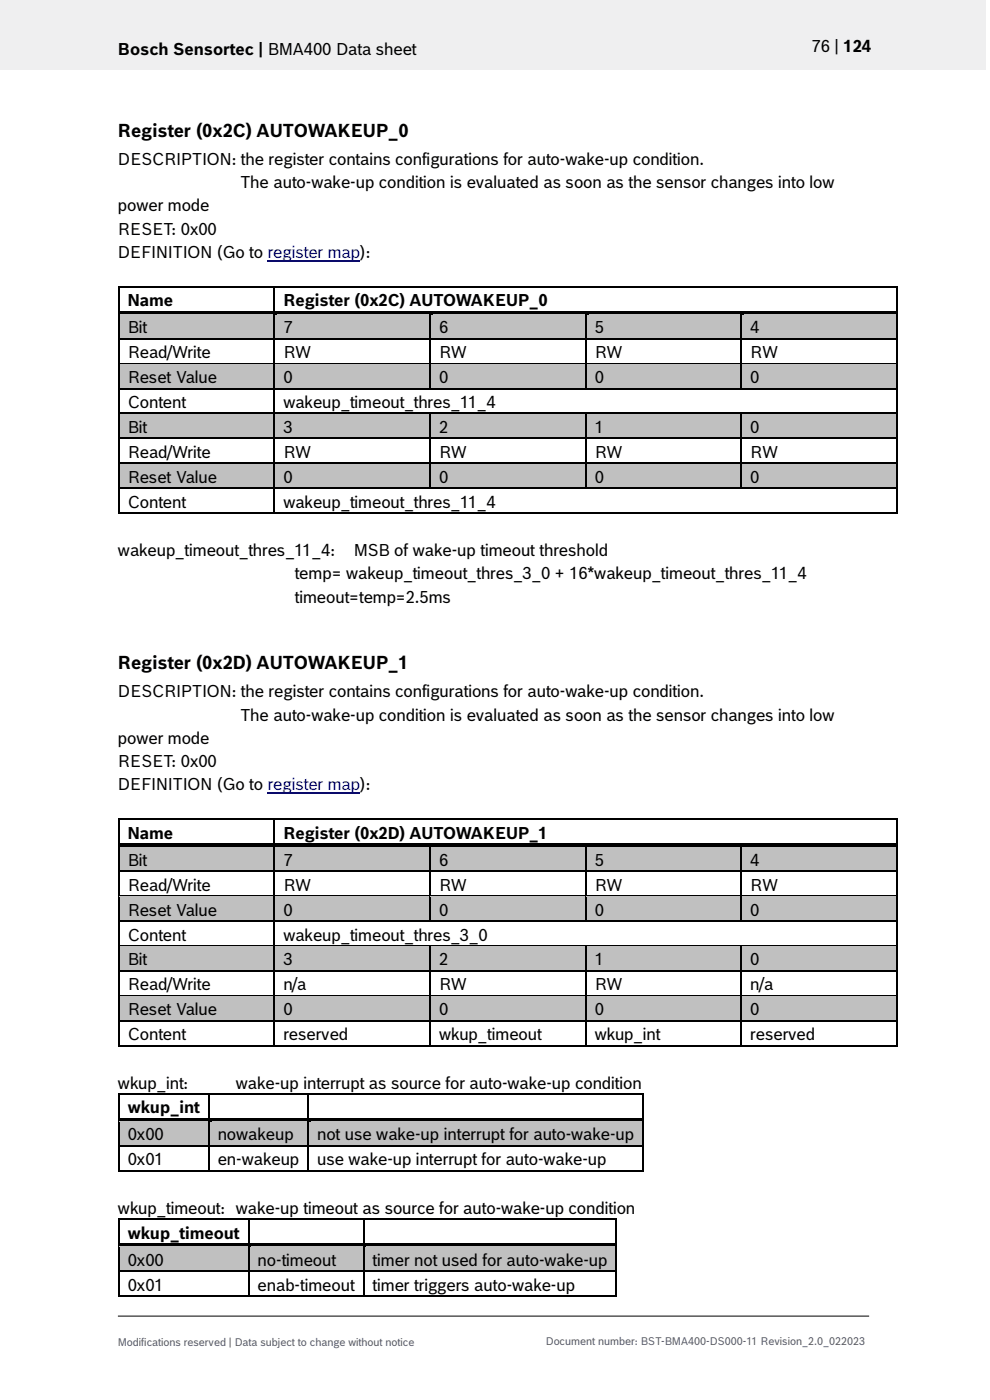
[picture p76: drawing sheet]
<svg xmlns="http://www.w3.org/2000/svg" width="210mm" height="297mm" viewBox="0 0 210 297" stroke-linecap="round" stroke-linejoin="round" font-family="sans-serif">
<defs><g id="words">
<g font-size="3.9">
<text x="25" y="29">Register (0x2C) AUTOWAKEUP_0</text>
<text x="25" y="141.9">Register (0x2D) AUTOWAKEUP_1</text>
</g>
<g font-size="3.5">
<text x="25" y="11.6">Bosch Sensortec | BMA400 Data sheet</text>
<text x="172.1" y="11">76 | 124</text>
<text x="25" y="35">DESCRIPTION: the register contains configurations for auto-wake-up condition.</text>
<text x="50.9" y="39.9">The auto-wake-up condition is evaluated as soon as the sensor changes into low</text>
<text x="25" y="44.9">power mode</text>
<text x="25" y="49.8">RESET: 0x00</text>
<text x="25" y="54.7">DEFINITION (Go to register map):</text>
<text x="27.1" y="65">Name</text>
<text x="60.1" y="65">Register (0x2C) AUTOWAKEUP_0</text>
<text x="27.1" y="70.7">Bit</text>
<text x="60.1" y="70.7">7</text>
<text x="93.1" y="70.7">6</text>
<text x="126.2" y="70.7">5</text>
<text x="159.2" y="70.7">4</text>
<text x="27.1" y="76">Read/Write</text>
<text x="60.1" y="76">RW</text>
<text x="93.1" y="76">RW</text>
<text x="126.2" y="76">RW</text>
<text x="159.2" y="76">RW</text>
<text x="27.1" y="81.3">Reset Value</text>
<text x="60.1" y="81.3">0</text>
<text x="93.1" y="81.3">0</text>
<text x="126.2" y="81.3">0</text>
<text x="159.2" y="81.3">0</text>
<text x="27.1" y="86.6">Content</text>
<text x="60.1" y="86.6">wakeup_timeout_thres_11_4</text>
<text x="27.1" y="91.8">Bit</text>
<text x="60.1" y="91.8">3</text>
<text x="93.1" y="91.8">2</text>
<text x="126.2" y="91.8">1</text>
<text x="159.2" y="91.8">0</text>
<text x="27.1" y="97.1">Read/Write</text>
<text x="60.1" y="97.1">RW</text>
<text x="93.1" y="97.1">RW</text>
<text x="126.2" y="97.1">RW</text>
<text x="159.2" y="97.1">RW</text>
<text x="27.1" y="102.4">Reset Value</text>
<text x="27.1" y="107.7">Content</text>
<text x="60.1" y="102.4">0</text>
<text x="60.1" y="107.7">wakeup_timeout_thres_11_4</text>
<text x="93.1" y="102.4">0</text>
<text x="126.2" y="102.4">0</text>
<text x="159.2" y="102.4">0</text>
<text x="25" y="118">wakeup_timeout_thres_11_4:</text>
<text x="75" y="118">MSB of wake-up timeout threshold</text>
<text x="62.5" y="122.9">temp= wakeup_timeout_thres_3_0 + 16*wakeup_timeout_thres_11_4</text>
<text x="62.5" y="127.8">timeout=temp=2.5ms</text>
<text x="25" y="147.9">DESCRIPTION: the register contains configurations for auto-wake-up condition.</text>
<text x="50.9" y="152.9">The auto-wake-up condition is evaluated as soon as the sensor changes into low</text>
<text x="25" y="157.8">power mode</text>
<text x="25" y="162.7">RESET: 0x00</text>
<text x="25" y="167.7">DEFINITION (Go to register map):</text>
<text x="27.1" y="177.9">Name</text>
<text x="60.1" y="177.9">Register (0x2D) AUTOWAKEUP_1</text>
<text x="27.1" y="183.7">Bit</text>
<text x="60.1" y="183.7">7</text>
<text x="93.1" y="183.7">6</text>
<text x="126.2" y="183.7">5</text>
<text x="159.2" y="183.7">4</text>
<text x="27.1" y="189">Read/Write</text>
<text x="60.1" y="189">RW</text>
<text x="93.1" y="189">RW</text>
<text x="126.2" y="189">RW</text>
<text x="159.2" y="189">RW</text>
<text x="27.1" y="194.2">Reset Value</text>
<text x="60.1" y="194.2">0</text>
<text x="93.1" y="194.2">0</text>
<text x="126.2" y="194.2">0</text>
<text x="159.2" y="194.2">0</text>
<text x="27.1" y="199.5">Content</text>
<text x="60.1" y="199.5">wakeup_timeout_thres_3_0</text>
<text x="27.1" y="204.8">Bit</text>
<text x="60.1" y="204.8">3</text>
<text x="93.1" y="204.8">2</text>
<text x="126.2" y="204.8">1</text>
<text x="159.2" y="204.8">0</text>
<text x="27.1" y="210.1">Read/Write</text>
<text x="27.1" y="215.4">Reset Value</text>
<text x="60.1" y="210.1">n/a</text>
<text x="60.1" y="215.4">0</text>
<text x="93.1" y="210.1">RW</text>
<text x="93.1" y="215.4">0</text>
<text x="126.2" y="210.1">RW</text>
<text x="126.2" y="215.4">0</text>
<text x="159.2" y="210.1">n/a</text>
<text x="159.2" y="215.4">0</text>
<text x="27.1" y="220.7">Content</text>
<text x="60.1" y="220.7">reserved</text>
<text x="93.1" y="220.7">wkup_timeout</text>
<text x="126.2" y="220.7">wkup_int</text>
<text x="159.2" y="220.7">reserved</text>
<text x="25" y="230.9">wkup_int:</text>
<text x="50" y="230.9">wake-up interrupt as source for auto-wake-up condition</text>
<text x="27.1" y="236.2">wkup_int</text>
<text x="27.1" y="242">0x00</text>
<text x="46.2" y="242">nowakeup</text>
<text x="67.3" y="242">not use wake-up interrupt for auto-wake-up</text>
<text x="27.1" y="247.2">0x01</text>
<text x="46.2" y="247.2">en-wakeup</text>
<text x="67.3" y="247.2">use wake-up interrupt for auto-wake-up</text>
<text x="25" y="257.5">wkup_timeout: wake-up timeout as source for auto-wake-up condition</text>
<text x="27.1" y="262.8">wkup_timeout</text>
<text x="27.1" y="268.5">0x00</text>
<text x="54.6" y="268.5">no-timeout</text>
<text x="79" y="268.5">timer not used for auto-wake-up</text>
<text x="27.1" y="273.8">0x01</text>
<text x="54.6" y="273.8">enab-timeout</text>
<text x="79" y="273.8">timer triggers auto-wake-up</text>
</g>
<g font-size="2.3" fill="#535f6b">
<text x="25" y="285.5">Modifications reserved | Data subject to change without notice</text>
<text x="115.8" y="285.2">Document number: BST-BMA400-DS000-11 Revision_2.0_022023</text>
</g>
</g></defs>
<path d="M0 0h209.1v14.8h-209.1z" fill="#efeff0"/>
<path d="M25 279.2h159.4" fill="none" stroke="#000" stroke-width=".21"/>
<path d="M56.8 55.3h19.6" fill="none" stroke="#00f" stroke-width=".23"/>
<path d="M25 60.6h.4v.4h-.4zM58 61h.4zM58 60.6h.4v.4h-.4zM190.1 60.6h.4v.4h-.4z" fill="#000"/>
<path d="M25.2 61v4.9M25.4 60.8h32.6M58.2 61v4.9M58.4 60.8h131.7M190.3 61v4.9" fill="none" stroke="#000" stroke-width=".34"/>
<g fill="#c0c0c0">
<path d="M25.4 66.7h32.6v5h-32.6z" fill-rule="evenodd"/>
<path d="M58.4 66.7h32.7v5h-32.7z" fill-rule="evenodd"/>
<path d="M91.4 66.7h32.7v5h-32.7z" fill-rule="evenodd"/>
<path d="M124.4 66.7h32.7v5h-32.7z" fill-rule="evenodd"/>
<path d="M157.4 66.7h32.7v5h-32.7z" fill-rule="evenodd"/>
</g>
<g fill="#c0c0c0">
<path d="M27.1 66.7h29.2v5h-29.2z"/>
<path d="M60.1 66.7h29.2v5h-29.2z"/>
<path d="M93.1 66.7h29.2v5h-29.2z"/>
<path d="M126.2 66.7h29.2v5h-29.2z"/>
<path d="M159.2 66.7h29.2v5h-29.2z"/>
</g>
<path d="M25 65.9h.4v.8h-.4z" fill="#000"/>
<path d="M25.4 65.9h32.6v.8h-32.6z" fill-rule="evenodd" fill="#000"/>
<path d="M25.4 66.7h32.6" fill="none" stroke="#c0c0c0" stroke-width=".21"/>
<path d="M58.4 66.7h.4z" fill="#c0c0c0"/>
<path d="M58 66.7h.4z" fill="#000"/>
<g fill="#000">
<path d="M58 65.9h.8v.8h-.8z" fill-rule="evenodd"/>
<path d="M58.8 65.9h32.3v.8h-32.3z" fill-rule="evenodd"/>
</g>
<path d="M58.8 66.7h32.3" fill="none" stroke="#c0c0c0" stroke-width=".21"/>
<path d="M91.4 66.7h.4z" fill="#c0c0c0"/>
<path d="M91.1 66.7h.3z" fill="#000"/>
<g fill="#000">
<path d="M91.1 65.9h.7v.8h-.7z" fill-rule="evenodd"/>
<path d="M91.8 65.9h32.3v.8h-32.3z" fill-rule="evenodd"/>
</g>
<path d="M91.8 66.7h32.3" fill="none" stroke="#c0c0c0" stroke-width=".21"/>
<path d="M124.4 66.7h.5z" fill="#c0c0c0"/>
<path d="M124.1 66.7h.3z" fill="#000"/>
<g fill="#000">
<path d="M124.1 65.9h.8v.8h-.8z" fill-rule="evenodd"/>
<path d="M124.9 65.9h32.2v.8h-32.2z" fill-rule="evenodd"/>
</g>
<path d="M124.9 66.7h32.2" fill="none" stroke="#c0c0c0" stroke-width=".21"/>
<path d="M157.4 66.7h.5z" fill="#c0c0c0"/>
<path d="M25 71.7h.4v.3h-.4zM58 71.7h.4v.3h-.4zM91.1 71.7h.3v.3h-.3zM124.1 71.7h.3v.3h-.3zM157.1 66.7h.3zM157.1 71.7h.3v.3h-.3zM190.1 65.9h.4v.8h-.4zM190.1 71.7h.4v.3h-.4z" fill="#000"/>
<g fill="#000">
<path d="M157.1 65.9h.8v.8h-.8z" fill-rule="evenodd"/>
<path d="M157.9 65.9h32.2v.8h-32.2z" fill-rule="evenodd"/>
</g>
<path d="M157.9 66.7h32.2" fill="none" stroke="#c0c0c0" stroke-width=".21"/>
<g fill="none" stroke="#000" stroke-width=".34">
<path d="M25.2 66.7v5M25.2 72v5M25.4 71.8h32.6M58.2 66.7v5M58.2 72v5M58.4 71.8h32.7M91.2 66.7v5M91.2 72v5M91.4 71.8h32.7M124.2 66.7v5M124.2 72v5M124.4 71.8h32.7"/>
<path d="M157.3 66.7v5M157.3 72v5M157.4 71.8h32.7M190.3 66.7v5M190.3 72v5"/>
</g>
<g fill="#c0c0c0">
<path d="M25.4 77.3h32.6v5h-32.6z" fill-rule="evenodd"/>
<path d="M58.4 77.3h32.7v5h-32.7z" fill-rule="evenodd"/>
<path d="M91.4 77.3h32.7v5h-32.7z" fill-rule="evenodd"/>
<path d="M124.4 77.3h32.7v5h-32.7z" fill-rule="evenodd"/>
<path d="M157.4 77.3h32.7v5h-32.7z" fill-rule="evenodd"/>
</g>
<g fill="#c0c0c0">
<path d="M27.1 77.3h29.2v5h-29.2z"/>
<path d="M60.1 77.3h29.2v5h-29.2z"/>
<path d="M93.1 77.3h29.2v5h-29.2z"/>
<path d="M126.2 77.3h29.2v5h-29.2z"/>
<path d="M159.2 77.3h29.2v5h-29.2z"/>
</g>
<path d="M25 77h.4v.3h-.4zM58 77h.4v.3h-.4zM91.1 77h.3v.3h-.3zM124.1 77h.3v.3h-.3zM157.1 77h.3v.3h-.3zM190.1 77h.4v.3h-.4zM25 82.3h.4v.3h-.4zM58 82.3h.4v.3h-.4zM91.1 82.3h.3v.3h-.3zM124.1 82.3h.3v.3h-.3zM157.1 82.3h.3v.3h-.3zM190.1 82.3h.4v.3h-.4z" fill="#000"/>
<g fill="none" stroke="#000" stroke-width=".34">
<path d="M25.2 77.3v5M25.4 77.1h32.6M58.2 77.3v5M58.4 77.1h32.7M91.2 77.3v5M91.4 77.1h32.7M124.2 77.3v5M124.4 77.1h32.7M157.3 77.3v5M157.4 77.1h32.7M190.3 77.3v5M25.2 82.6v4.9"/>
<path d="M25.4 82.4h32.6M58.2 82.6v4.9M58.4 82.4h32.7M91.4 82.4h32.7M124.4 82.4h32.7M157.4 82.4h32.7M190.3 82.6v4.9"/>
</g>
<path d="M25.4 77.3h32.6M58.4 77.3h32.7M91.4 77.3h32.7M124.4 77.3h32.7M157.4 77.3h32.7" fill="none" stroke="#c0c0c0" stroke-width=".21"/>
<g fill="#c0c0c0">
<path d="M25.4 87.9h32.6v4.9h-32.6z" fill-rule="evenodd"/>
<path d="M58.4 87.9h32.7v4.9h-32.7z" fill-rule="evenodd"/>
<path d="M91.4 87.9h32.7v4.9h-32.7z" fill-rule="evenodd"/>
<path d="M124.4 87.9h32.7v4.9h-32.7z" fill-rule="evenodd"/>
<path d="M157.4 87.9h32.7v4.9h-32.7z" fill-rule="evenodd"/>
</g>
<g fill="#c0c0c0">
<path d="M27.1 87.9h29.2v4.9h-29.2z"/>
<path d="M60.1 87.9h29.2v4.9h-29.2z"/>
<path d="M93.1 87.9h29.2v4.9h-29.2z"/>
<path d="M126.2 87.9h29.2v4.9h-29.2z"/>
<path d="M159.2 87.9h29.2v4.9h-29.2z"/>
</g>
<g fill="#000">
<path d="M25 87.5h.4v.4h-.4zM25 92.8h.4v.4h-.4zM58 87.5h.4v.4h-.4zM58 92.8h.4v.4h-.4zM91.1 87.9h.3zM91.1 87.5h.3v.4h-.3zM91.1 92.8h.3v.4h-.3zM124.1 87.9h.3zM124.1 87.5h.3v.4h-.3zM124.1 92.8h.3v.4h-.3zM157.1 87.9h.3zM157.1 87.5h.3v.4h-.3z"/>
<path d="M157.1 92.8h.3v.4h-.3zM190.1 87.5h.4v.4h-.4zM190.1 92.8h.4v.4h-.4z"/>
</g>
<g fill="none" stroke="#000" stroke-width=".34">
<path d="M25.2 87.9v4.9M25.2 93.2v4.9M25.4 87.7h32.6M25.4 93h32.6M58.2 87.9v4.9M58.2 93.2v4.9M58.4 87.7h32.7M58.4 93h32.7M91.2 87.9v4.9M91.2 93.2v4.9M91.4 87.7h32.7M91.4 93h32.7"/>
<path d="M124.2 87.9v4.9M124.2 93.2v4.9M124.4 87.7h32.7M124.4 93h32.7M157.3 87.9v4.9M157.3 93.2v4.9M157.4 87.7h32.7M157.4 93h32.7M190.3 87.9v4.9M190.3 93.2v4.9"/>
</g>
<path d="M25.4 87.9h32.6M58.4 87.9h32.7M91.4 87.9h32.7M124.4 87.9h32.7M157.4 87.9h32.7" fill="none" stroke="#c0c0c0" stroke-width=".21"/>
<g fill="#c0c0c0">
<path d="M25.4 98.5h32.6v4.9h-32.6z" fill-rule="evenodd"/>
<path d="M58.4 98.5h32.7v4.9h-32.7z" fill-rule="evenodd"/>
<path d="M91.4 98.5h32.7v4.9h-32.7z" fill-rule="evenodd"/>
<path d="M124.4 98.5h32.7v4.9h-32.7z" fill-rule="evenodd"/>
<path d="M157.4 98.5h32.7v4.9h-32.7z" fill-rule="evenodd"/>
</g>
<g fill="#c0c0c0">
<path d="M27.1 98.5h29.2v4.9h-29.2z"/>
<path d="M60.1 98.5h29.2v4.9h-29.2z"/>
<path d="M93.1 98.5h29.2v4.9h-29.2z"/>
<path d="M126.2 98.5h29.2v4.9h-29.2z"/>
<path d="M159.2 98.5h29.2v4.9h-29.2z"/>
</g>
<g fill="#000">
<path d="M25 98.1h.4v.4h-.4zM58 98.1h.4v.4h-.4zM91.1 98.1h.3v.4h-.3zM124.1 98.1h.3v.4h-.3zM157.1 98.1h.3v.4h-.3zM190.1 98.1h.4v.4h-.4zM25 103.4h.4v.4h-.4zM25 108.7h.4v.4h-.4zM58 103.4h.4v.4h-.4zM58 108.7h.4v.4h-.4zM91.1 103.4h.3v.4h-.3zM124.1 103.4h.3v.4h-.3z"/>
<path d="M157.1 103.4h.3v.4h-.3zM190.1 103.4h.4v.4h-.4zM190.1 108.7h.4v.4h-.4zM25 173.6h.4v.4h-.4zM25 173.6h.4v.3h-.4zM58 173.9l.4 .1zM58 173.6h.4v.3h-.4zM190.1 173.6h.4v.4h-.4zM190.1 173.6h.4v.3h-.4z"/>
</g>
<g fill="none" stroke="#000" stroke-width=".34">
<path d="M25.2 98.5v4.9M25.4 98.3h32.6M58.2 98.5v4.9M58.4 98.3h32.7M91.2 98.5v4.9M91.4 98.3h32.7M124.2 98.5v4.9M124.4 98.3h32.7M157.3 98.5v4.9M157.4 98.3h32.7M190.3 98.5v4.9M25.2 103.8v4.9"/>
<path d="M25.4 103.6h32.6M25.4 108.9h32.6M58.2 103.8v4.9M58.4 103.6h32.7M58.4 108.9h131.7M91.4 103.6h32.7M124.4 103.6h32.7M157.4 103.6h32.7M190.3 103.8v4.9M25.2 174v4.9M25.4 173.8h32.6M58.2 174v4.9"/>
<path d="M58.4 173.8h131.7M190.3 174v4.9"/>
</g>
<path d="M25.4 98.5h32.6M58.4 98.5h32.7M91.4 98.5h32.7M124.4 98.5h32.7M157.4 98.5h32.7" fill="none" stroke="#c0c0c0" stroke-width=".21"/>
<path d="M56.8 168.3h19.6" fill="none" stroke="#00f" stroke-width=".23"/>
<g fill="#c0c0c0">
<path d="M25.4 179.7h32.6v4.9h-32.6z" fill-rule="evenodd"/>
<path d="M58.4 179.7h32.7v4.9h-32.7z" fill-rule="evenodd"/>
<path d="M91.4 179.7h32.7v4.9h-32.7z" fill-rule="evenodd"/>
<path d="M124.4 179.7h32.7v4.9h-32.7z" fill-rule="evenodd"/>
<path d="M157.4 179.7h32.7v4.9h-32.7z" fill-rule="evenodd"/>
</g>
<g fill="#c0c0c0">
<path d="M27.1 179.7h29.2v4.9h-29.2z"/>
<path d="M60.1 179.7h29.2v4.9h-29.2z"/>
<path d="M93.1 179.7h29.2v4.9h-29.2z"/>
<path d="M126.2 179.7h29.2v4.9h-29.2z"/>
<path d="M159.2 179.7h29.2v4.9h-29.2z"/>
</g>
<path d="M25 178.9h.4v.8h-.4z" fill="#000"/>
<path d="M25.4 178.9h32.6v.8h-32.6z" fill-rule="evenodd" fill="#000"/>
<path d="M25.4 179.7h32.6" fill="none" stroke="#c0c0c0" stroke-width=".21"/>
<path d="M58.4 179.7h.4z" fill="#c0c0c0"/>
<path d="M58 179.7h.4z" fill="#000"/>
<g fill="#000">
<path d="M58 178.9h.8v.8h-.8z" fill-rule="evenodd"/>
<path d="M58.8 178.9h32.3v.8h-32.3z" fill-rule="evenodd"/>
</g>
<path d="M58.8 179.7h32.3" fill="none" stroke="#c0c0c0" stroke-width=".21"/>
<path d="M91.4 179.7h.4z" fill="#c0c0c0"/>
<path d="M91.1 179.7h.3z" fill="#000"/>
<g fill="#000">
<path d="M91.1 178.9h.7v.8h-.7z" fill-rule="evenodd"/>
<path d="M91.8 178.9h32.3v.8h-32.3z" fill-rule="evenodd"/>
</g>
<path d="M91.8 179.7h32.3" fill="none" stroke="#c0c0c0" stroke-width=".21"/>
<path d="M124.4 179.7h.5z" fill="#c0c0c0"/>
<path d="M124.1 179.7h.3z" fill="#000"/>
<g fill="#000">
<path d="M124.1 178.9h.8v.8h-.8z" fill-rule="evenodd"/>
<path d="M124.9 178.9h32.2v.8h-32.2z" fill-rule="evenodd"/>
</g>
<path d="M124.9 179.7h32.2" fill="none" stroke="#c0c0c0" stroke-width=".21"/>
<path d="M157.4 179.7h.5z" fill="#c0c0c0"/>
<path d="M157.1 179.7h.3zM190.1 178.9h.4v.8h-.4zM25 184.6h.4v.4h-.4zM58 184.6h.4v.4h-.4zM91.1 184.6h.3v.4h-.3zM124.1 184.6h.3v.4h-.3zM157.1 184.6h.3v.4h-.3zM190.1 184.6h.4v.4h-.4z" fill="#000"/>
<g fill="#000">
<path d="M157.1 178.9h.8v.8h-.8z" fill-rule="evenodd"/>
<path d="M157.9 178.9h32.2v.8h-32.2z" fill-rule="evenodd"/>
</g>
<path d="M157.9 179.7h32.2" fill="none" stroke="#c0c0c0" stroke-width=".21"/>
<g fill="none" stroke="#000" stroke-width=".34">
<path d="M25.2 179.7v4.9M58.2 179.7v4.9M91.2 179.7v4.9M124.2 179.7v4.9M157.3 179.7v4.9M190.3 179.7v4.9M25.2 185v4.9M25.4 184.8h32.6M58.2 185v4.9M58.4 184.8h32.7M91.2 185v4.9M91.4 184.8h32.7"/>
<path d="M124.2 185v4.9M124.4 184.8h32.7M157.3 185v4.9M157.4 184.8h32.7M190.3 185v4.9"/>
</g>
<g fill="#c0c0c0">
<path d="M25.4 190.3h32.6v4.9h-32.6z" fill-rule="evenodd"/>
<path d="M58.4 190.3h32.7v4.9h-32.7z" fill-rule="evenodd"/>
<path d="M91.4 190.3h32.7v4.9h-32.7z" fill-rule="evenodd"/>
<path d="M124.4 190.3h32.7v4.9h-32.7z" fill-rule="evenodd"/>
<path d="M157.4 190.3h32.7v4.9h-32.7z" fill-rule="evenodd"/>
</g>
<g fill="#c0c0c0">
<path d="M27.1 190.3h29.2v4.9h-29.2z"/>
<path d="M60.1 190.3h29.2v4.9h-29.2z"/>
<path d="M93.1 190.3h29.2v4.9h-29.2z"/>
<path d="M126.2 190.3h29.2v4.9h-29.2z"/>
<path d="M159.2 190.3h29.2v4.9h-29.2z"/>
</g>
<path d="M25 189.9h.4v.4h-.4zM25 195.2h.4v.4h-.4zM58 189.9h.4v.4h-.4zM58 195.2h.4v.4h-.4zM91.1 189.9h.3v.4h-.3zM91.1 195.2h.3v.4h-.3zM124.1 189.9h.3v.4h-.3zM124.1 195.2h.3v.4h-.3zM157.1 189.9h.3v.4h-.3zM157.1 195.2h.3v.4h-.3zM190.1 189.9h.4v.4h-.4zM190.1 195.2h.4v.4h-.4z" fill="#000"/>
<g fill="none" stroke="#000" stroke-width=".34">
<path d="M25.2 190.3v4.9M25.2 195.6v4.9M25.4 190.1h32.6M25.4 195.4h32.6M58.2 190.3v4.9M58.2 195.6v4.9M58.4 190.1h32.7M58.4 195.4h32.7M91.2 190.3v4.9M91.4 190.1h32.7M91.4 195.4h32.7M124.2 190.3v4.9"/>
<path d="M124.4 190.1h32.7M124.4 195.4h32.7M157.3 190.3v4.9M157.4 190.1h32.7M157.4 195.4h32.7M190.3 190.3v4.9M190.3 195.6v4.9"/>
</g>
<path d="M25.4 190.3h32.6M58.4 190.3h32.7M91.4 190.3h32.7M124.4 190.3h32.7M157.4 190.3h32.7" fill="none" stroke="#c0c0c0" stroke-width=".21"/>
<g fill="#c0c0c0">
<path d="M25.4 200.9h32.6v4.9h-32.6z" fill-rule="evenodd"/>
<path d="M58.4 200.9h32.7v4.9h-32.7z" fill-rule="evenodd"/>
<path d="M91.4 200.9h32.7v4.9h-32.7z" fill-rule="evenodd"/>
<path d="M124.4 200.9h32.7v4.9h-32.7z" fill-rule="evenodd"/>
<path d="M157.4 200.9h32.7v4.9h-32.7z" fill-rule="evenodd"/>
</g>
<g fill="#c0c0c0">
<path d="M27.1 200.9h29.2v4.9h-29.2z"/>
<path d="M60.1 200.9h29.2v4.9h-29.2z"/>
<path d="M93.1 200.9h29.2v4.9h-29.2z"/>
<path d="M126.2 200.9h29.2v4.9h-29.2z"/>
<path d="M159.2 200.9h29.2v4.9h-29.2z"/>
</g>
<g fill="#000">
<path d="M25 200.5h.4v.4h-.4zM25 205.8h.4v.4h-.4zM58 200.5h.4v.4h-.4zM58 205.8h.4v.4h-.4zM91.1 200.9h.3zM91.1 200.5h.3v.4h-.3zM91.1 205.8h.3v.4h-.3zM124.1 200.9h.3zM124.1 200.5h.3v.4h-.3zM124.1 205.8h.3v.4h-.3zM157.1 200.9h.3zM157.1 200.5h.3v.4h-.3z"/>
<path d="M157.1 205.8h.3v.4h-.3zM190.1 200.5h.4v.4h-.4zM190.1 205.8h.4v.4h-.4z"/>
</g>
<g fill="none" stroke="#000" stroke-width=".34">
<path d="M25.2 200.9v4.9M25.2 206.2v4.9M25.4 200.7h32.6M25.4 206h32.6M58.2 200.9v4.9M58.2 206.2v4.9M58.4 200.7h32.7M58.4 206h32.7M91.2 200.9v4.9M91.2 206.2v4.9M91.4 200.7h32.7M91.4 206h32.7"/>
<path d="M124.2 200.9v4.9M124.2 206.2v4.9M124.4 200.7h32.7M124.4 206h32.7M157.3 200.9v4.9M157.3 206.2v4.9M157.4 200.7h32.7M157.4 206h32.7M190.3 200.9v4.9M190.3 206.2v4.9"/>
</g>
<path d="M25.4 200.9h32.6M58.4 200.9h32.7M91.4 200.9h32.7M124.4 200.9h32.7M157.4 200.9h32.7" fill="none" stroke="#c0c0c0" stroke-width=".21"/>
<g fill="#c0c0c0">
<path d="M25.4 211.5h32.6v4.9h-32.6z" fill-rule="evenodd"/>
<path d="M58.4 211.5h32.7v4.9h-32.7z" fill-rule="evenodd"/>
<path d="M91.4 211.5h32.7v4.9h-32.7z" fill-rule="evenodd"/>
<path d="M124.4 211.5h32.7v4.9h-32.7z" fill-rule="evenodd"/>
<path d="M157.4 211.5h32.7v4.9h-32.7z" fill-rule="evenodd"/>
</g>
<g fill="#c0c0c0">
<path d="M27.1 211.5h29.2v4.9h-29.2z"/>
<path d="M60.1 211.5h29.2v4.9h-29.2z"/>
<path d="M93.1 211.5h29.2v4.9h-29.2z"/>
<path d="M126.2 211.5h29.2v4.9h-29.2z"/>
<path d="M159.2 211.5h29.2v4.9h-29.2z"/>
</g>
<g fill="#000">
<path d="M25 211.1h.4v.4h-.4zM25 216.4h.4v.3h-.4zM58 211.1h.4v.4h-.4zM58 216.4h.4v.3h-.4zM91.1 211.1h.3v.4h-.3zM91.1 216.4h.3v.3h-.3zM124.1 211.1h.3v.4h-.3zM124.1 216.4h.3v.3h-.3zM157.1 211.1h.3v.4h-.3zM157.1 216.4h.3v.3h-.3zM190.1 211.1h.4v.4h-.4zM190.1 216.4h.4v.3h-.4z"/>
<path d="M25 221.7h.4v.3h-.4zM25 231.9h.4v.4h-.4zM44.1 232.3h.4zM44.1 231.9h.4v.4h-.4zM58 221.7h.4v.3h-.4zM65.2 232.3h.4zM65.2 231.9h.4v.4h-.4zM91.1 221.7h.3v.3h-.3zM124.1 221.7h.3v.3h-.3zM136.3 231.9h.3v.4h-.3zM157.1 221.7h.3v.3h-.3zM190.1 221.7h.4v.3h-.4z"/>
</g>
<g fill="none" stroke="#000" stroke-width=".34">
<path d="M25.2 211.5v4.9M25.2 216.7v5M25.4 211.3h32.6M25.4 216.6h32.6M58.2 211.5v4.9M58.2 216.7v5M58.4 211.3h32.7M58.4 216.6h32.7M91.2 211.5v4.9M91.2 216.7v5M91.4 211.3h32.7M91.4 216.6h32.7"/>
<path d="M124.2 211.5v4.9M124.2 216.7v5M124.4 211.3h32.7M124.4 216.6h32.7M157.3 211.5v4.9M157.3 216.7v5M157.4 211.3h32.7M157.4 216.6h32.7M190.3 211.5v4.9M190.3 216.7v5M25.2 232.3v4.9M25.4 221.9h32.6"/>
<path d="M25.4 232.1h18.7M44.3 232.3v4.9M44.5 232.1h20.7M58.4 221.9h32.7M65.4 232.3v4.9M65.6 232.1h70.7M91.4 221.9h32.7M124.4 221.9h32.7M136.5 232.3v4.9M157.4 221.9h32.7"/>
</g>
<path d="M25.4 211.4h32.6M58.4 211.4h32.7M91.4 211.4h32.7M124.4 211.4h32.7M157.4 211.4h32.7" fill="none" stroke="#c0c0c0" stroke-width=".21"/>
<g fill="#c0c0c0">
<path d="M25.4 238h18.7v4.9h-18.7z" fill-rule="evenodd"/>
<path d="M44.5 238h20.7v4.9h-20.7z" fill-rule="evenodd"/>
<path d="M65.6 238h70.7v4.9h-70.7z" fill-rule="evenodd"/>
</g>
<g fill="#c0c0c0">
<path d="M27.1 238h15.3v4.9h-15.3z"/>
<path d="M46.2 238h17.3v4.9h-17.3z"/>
<path d="M67.3 238h67.3v4.9h-67.3z"/>
</g>
<path d="M25 237.2h.4v.8h-.4z" fill="#000"/>
<path d="M25.4 237.2h18.7v.8h-18.7z" fill-rule="evenodd" fill="#000"/>
<path d="M25.4 238h18.7" fill="none" stroke="#c0c0c0" stroke-width=".21"/>
<path d="M44.5 238h.4z" fill="#c0c0c0"/>
<path d="M44.1 238h.4z" fill="#000"/>
<g fill="#000">
<path d="M44.1 237.2h.8v.8h-.8z" fill-rule="evenodd"/>
<path d="M44.9 237.2h20.3v.8h-20.3z" fill-rule="evenodd"/>
</g>
<path d="M44.9 238h20.3" fill="none" stroke="#c0c0c0" stroke-width=".21"/>
<path d="M65.6 238h.4z" fill="#c0c0c0"/>
<g fill="#000">
<path d="M65.2 238h.4zM136.3 237.2h.3v.8h-.3zM25 242.9h.4v.4h-.4zM25 248.2h.4v.4h-.4zM25 258.5h.4v.3h-.4zM44.1 242.9h.4v.4h-.4zM44.1 248.2h.4v.4h-.4zM52.6 258.8h.3zM52.6 258.5h.3v.3h-.3zM65.2 242.9h.4v.4h-.4zM65.2 248.2h.4v.4h-.4zM77 258.8h.3z"/>
<path d="M77 258.5h.3v.3h-.3zM130.6 258.5h.3v.3h-.3zM136.3 242.9h.3v.4h-.3zM136.3 248.2h.3v.4h-.3z"/>
</g>
<g fill="#000">
<path d="M65.2 237.2h.8v.8h-.8z" fill-rule="evenodd"/>
<path d="M66 237.2h70.3v.8h-70.3z" fill-rule="evenodd"/>
</g>
<path d="M66 238h70.3" fill="none" stroke="#c0c0c0" stroke-width=".21"/>
<g fill="none" stroke="#000" stroke-width=".34">
<path d="M25.2 238v4.9M44.3 238v4.9M65.4 238v4.9M136.5 238v4.9M25.2 243.3v4.9M25.2 258.8v5M25.4 243.1h18.7M25.4 248.4h18.7M25.4 258.6h27.2M44.3 243.3v4.9M44.5 243.1h20.7M44.5 248.4h20.7"/>
<path d="M52.7 258.8v5M52.9 258.6h24.1M65.4 243.3v4.9M65.6 243.1h70.7M65.6 248.4h70.7M77.2 258.8v5M77.3 258.6h53.3M130.8 258.8v5M136.5 243.3v4.9"/>
</g>
<g fill="#c0c0c0">
<path d="M25.4 264.5h27.1v5h-27.1z" fill-rule="evenodd"/>
<path d="M52.9 264.5h24.1v5h-24.1z" fill-rule="evenodd"/>
<path d="M77.3 264.5h53.3v5h-53.3z" fill-rule="evenodd"/>
</g>
<g fill="#c0c0c0">
<path d="M27.1 264.5h23.7v5h-23.7z"/>
<path d="M54.6 264.5h20.6v5h-20.6z"/>
<path d="M79 264.5h49.8v5h-49.8z"/>
</g>
<path d="M25 263.8h.4v.8h-.4z" fill="#000"/>
<path d="M25.4 263.8h27.2v.7h-27.2z" fill-rule="evenodd" fill="#000"/>
<path d="M25.4 264.6h27.2" fill="none" stroke="#c0c0c0" stroke-width=".21"/>
<path d="M52.9 264.5l.4 .1z" fill="#c0c0c0"/>
<path d="M52.6 264.5l.3 .1z" fill="#000"/>
<g fill="#000">
<path d="M52.6 263.8h.7v.7h-.7z" fill-rule="evenodd"/>
<path d="M53.3 263.8h23.7v.7h-23.7z" fill-rule="evenodd"/>
</g>
<path d="M53.3 264.6h23.7" fill="none" stroke="#c0c0c0" stroke-width=".21"/>
<path d="M77.3 264.5l.5 .1z" fill="#c0c0c0"/>
<path d="M25 269.5h.4v.4h-.4zM25 274.8h.4v.3h-.4zM52.6 269.5h.3v.4h-.3zM52.6 274.8h.3v.3h-.3zM77 264.5l.3 .1zM77 269.5h.3v.4h-.3zM77 274.8h.3v.3h-.3zM130.6 263.8h.3v.8h-.3zM130.6 269.5h.3v.4h-.3zM130.6 274.8h.3v.3h-.3z" fill="#000"/>
<g fill="#000">
<path d="M77 263.8h.8v.7h-.8z" fill-rule="evenodd"/>
<path d="M77.8 263.8h52.8v.7h-52.8z" fill-rule="evenodd"/>
</g>
<path d="M77.8 264.6h52.8" fill="none" stroke="#c0c0c0" stroke-width=".21"/>
<g fill="none" stroke="#000" stroke-width=".34">
<path d="M25.2 264.6v4.9M25.2 269.9v4.9M25.4 269.7h27.2M25.4 275h27.2M52.7 264.6v4.9M52.7 269.9v4.9M52.9 269.7h24.1M52.9 275h24.1M77.2 264.6v4.9M77.2 269.9v4.9M77.3 269.7h53.3M77.3 275h53.3"/>
<path d="M130.8 264.6v4.9M130.8 269.9v4.9"/>
</g>
<use href="#words"/>
</svg>
